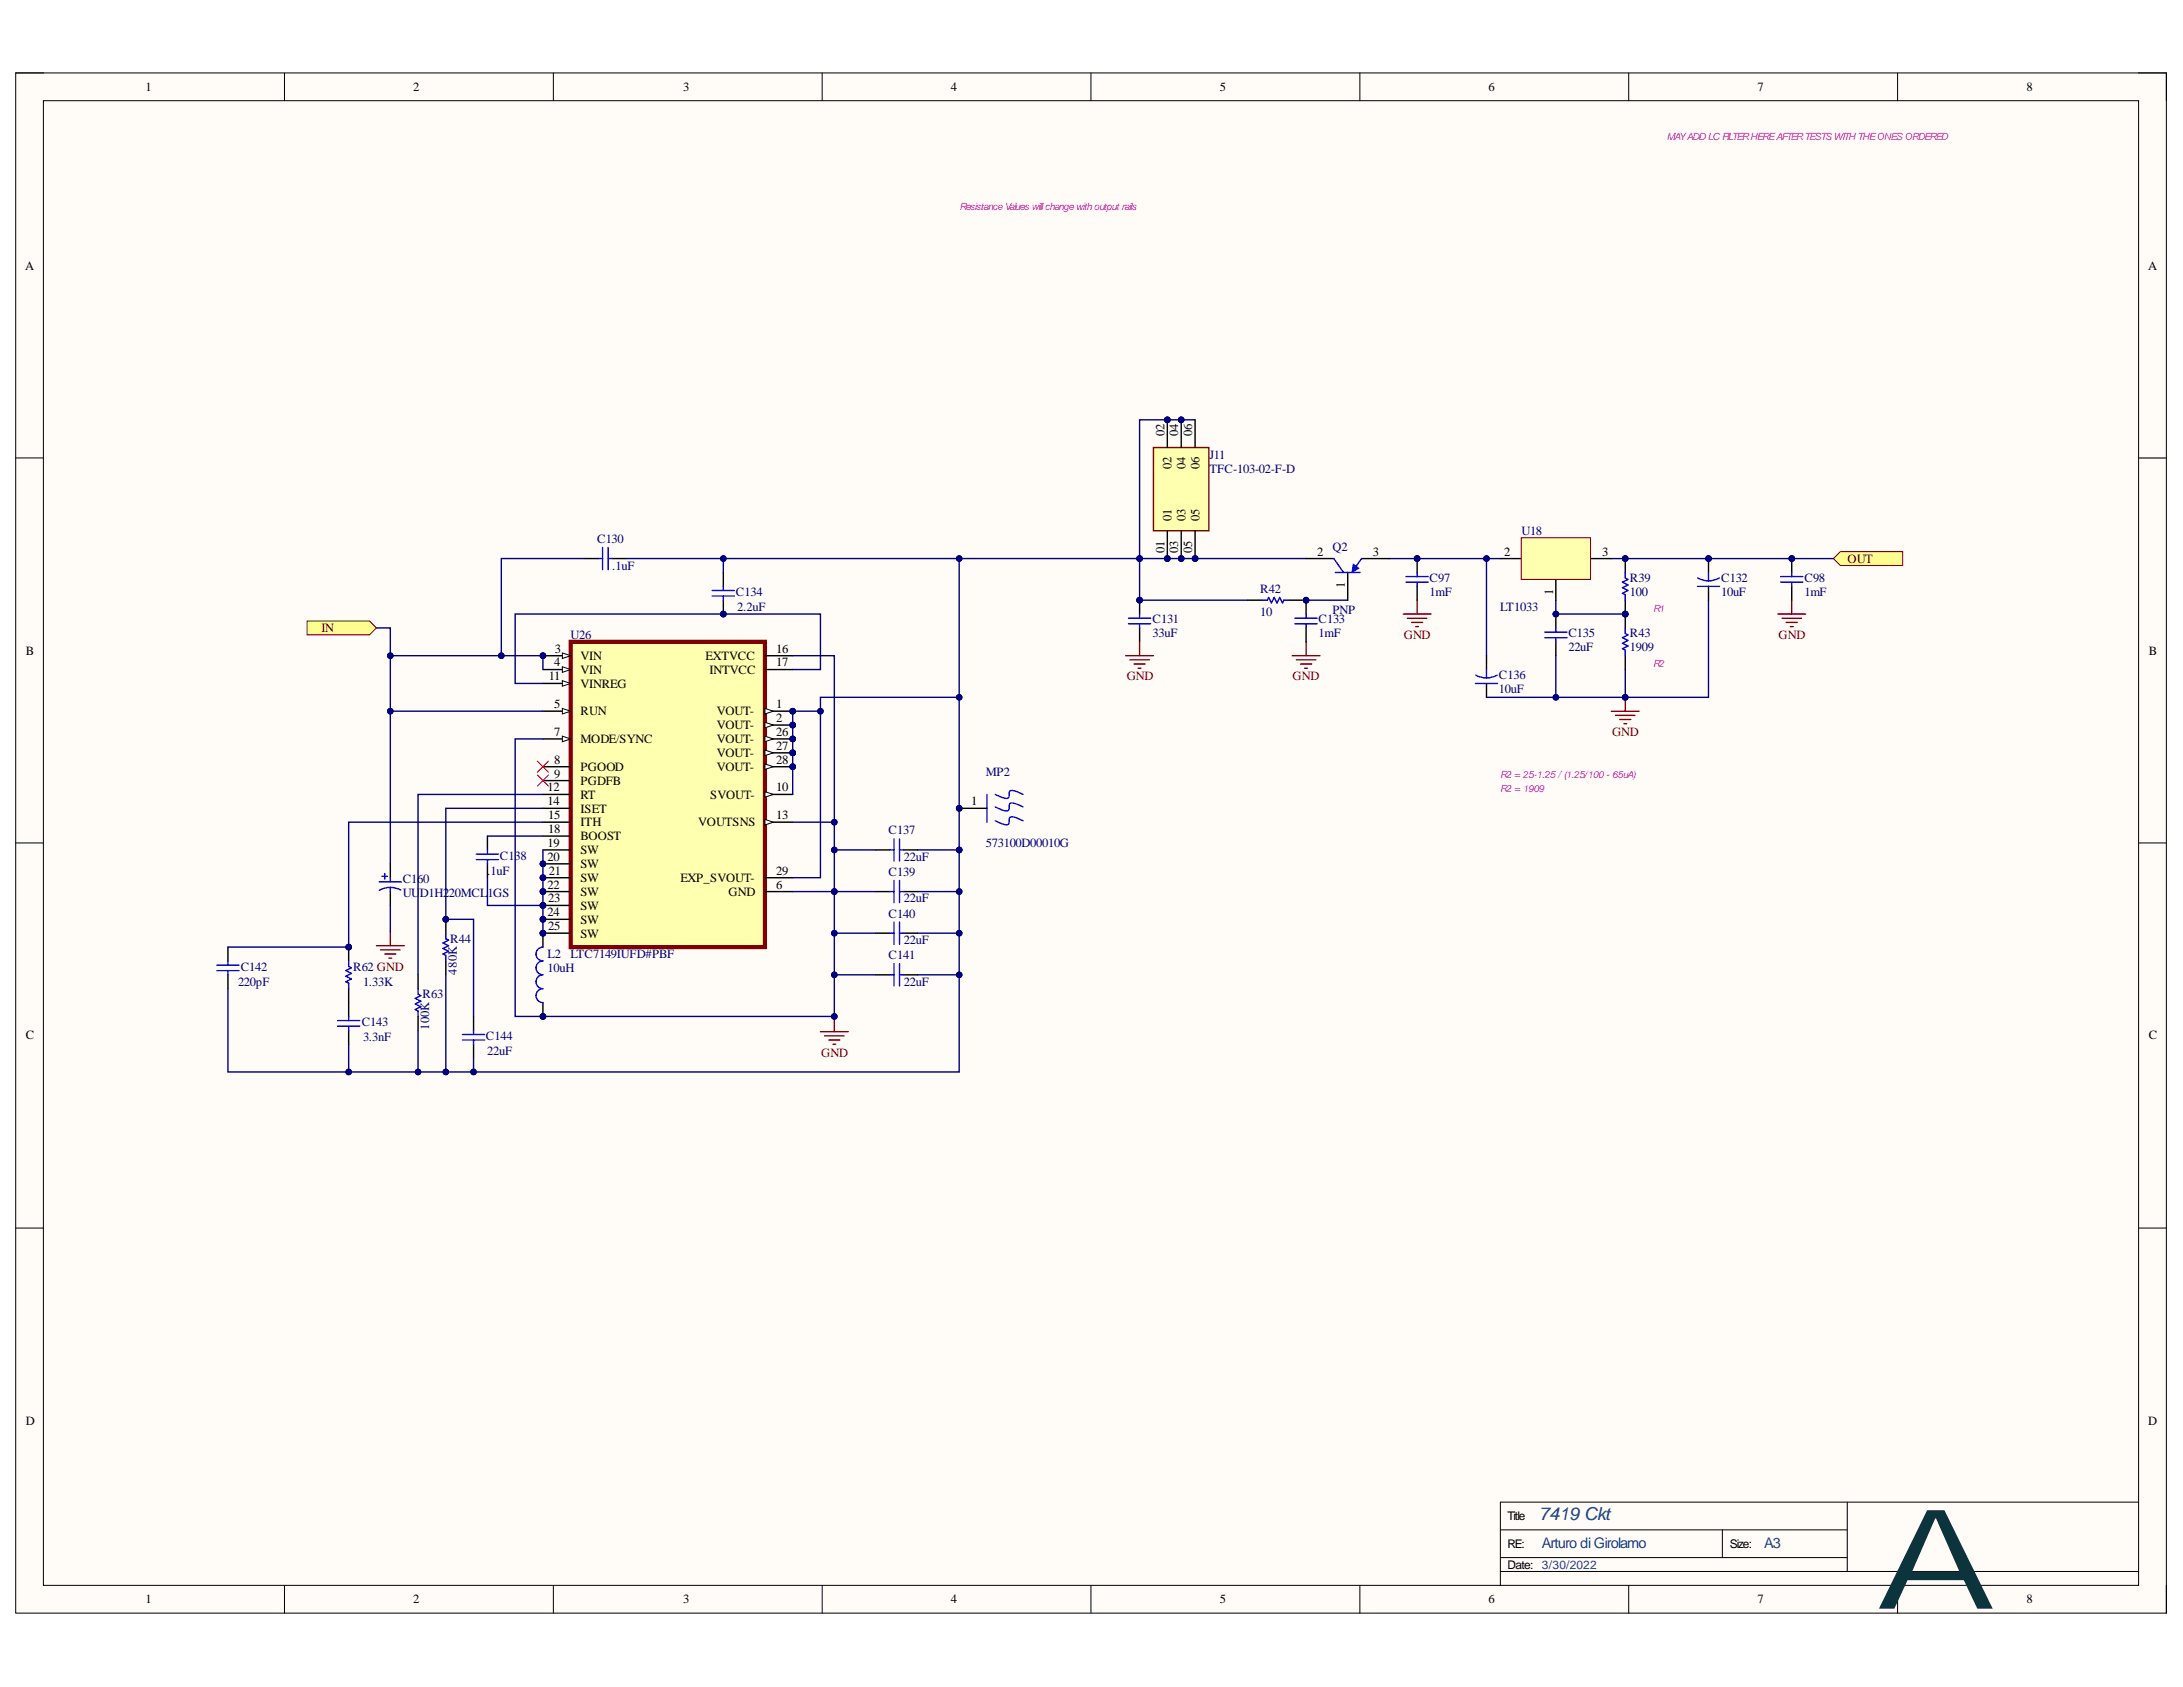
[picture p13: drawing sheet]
<svg xmlns="http://www.w3.org/2000/svg" width="279mm" height="216mm" viewBox="0 0 279 216" stroke-linecap="round" stroke-linejoin="round" font-family="sans-serif">
<defs><g id="words">
<text font-size="17.8" fill="#0c343d" x="240" y="205.9">A</text>
<text font-size="2.3" fill="#0b5394" x="197" y="194.5">7419 Ckt</text>
<g font-size="1.9" fill="#0b5394">
<text x="197.4" y="198.2">Arturo diGirolamo</text>
<text x="225.8" y="198.2">A3</text>
</g>
<g font-size="1.6">
<text x="18.6" y="11.7">1</text>
<text x="52.9" y="11.7">2</text>
<text x="87.4" y="11.7">3</text>
<text x="121.7" y="11.7">4</text>
<text x="156.1" y="11.7">5</text>
<text x="190.5" y="11.7">6</text>
<text x="224.9" y="11.7">7</text>
<text x="259.4" y="11.7">8</text>
<text x="3.2" y="34.5">A</text>
<text x="275" y="34.5">A</text>
<text x="149" y="55.8" transform="rotate(-90 149 55.8)">02</text>
<text x="150.8" y="55.8" transform="rotate(-90 150.8 55.8)">04</text>
<text x="152.6" y="55.8" transform="rotate(-90 152.6 55.8)">06</text>
<text x="150" y="60.1" transform="rotate(-90 150 60.1)">02</text>
<text x="151.7" y="60.1" transform="rotate(-90 151.7 60.1)">04</text>
<text x="153.5" y="60.1" transform="rotate(-90 153.5 60.1)">06</text>
<text x="149" y="70.7" transform="rotate(-90 149 70.7)">01</text>
<text x="150" y="66.7" transform="rotate(-90 150 66.7)">01</text>
<text x="150.8" y="70.8" transform="rotate(-90 150.8 70.8)">03</text>
<text x="151.7" y="66.7" transform="rotate(-90 151.7 66.7)">03</text>
<text x="152.6" y="70.8" transform="rotate(-90 152.6 70.8)">05</text>
<text x="153.5" y="66.7" transform="rotate(-90 153.5 66.7)">05</text>
<text x="168.6" y="71.2">2</text>
<text x="175.7" y="71.2">3</text>
<text x="192.5" y="71.2">2</text>
<text x="205.1" y="71.2">3</text>
<text x="172.1" y="75.3" transform="rotate(-90 172.1 75.3)">1</text>
<text x="198.8" y="76.2" transform="rotate(-90 198.8 76.2)">1</text>
<text x="3.3" y="83.8">B</text>
<text x="71" y="83.5">3</text>
<text x="99.4" y="83.5">16</text>
<text x="275" y="83.8">B</text>
<text x="70.2" y="87.1">11</text>
<text x="70.9" y="85.3">4</text>
<text x="74.3" y="84.4">VIN</text>
<text x="74.3" y="86.2">VIN</text>
<text x="74.3" y="88">VINREG</text>
<text x="90.3" y="84.4">EXTVCC</text>
<text x="90.8" y="86.2">INTVCC</text>
<text x="99.4" y="85.3">17</text>
<text x="70.9" y="90.6">5</text>
<text x="70.9" y="94.2">7</text>
<text x="74.3" y="91.6">RUN</text>
<text x="74.3" y="95.1">MODE/SYNC</text>
<text x="91.7" y="91.6">VOUT-</text>
<text x="91.7" y="93.3">VOUT-</text>
<text x="91.7" y="95.1">VOUT-</text>
<text x="99.4" y="90.6">1</text>
<text x="99.4" y="92.4">2</text>
<text x="99.4" y="94.2">26</text>
<text x="99.4" y="96">27</text>
<text x="70.1" y="101.3">12</text>
<text x="70.9" y="97.7">8</text>
<text x="70.9" y="99.5">9</text>
<text x="74.3" y="98.7">PGOOD</text>
<text x="74.3" y="100.4">PGDFB</text>
<text x="91.7" y="96.9">VOUT-</text>
<text x="91.7" y="98.7">VOUT-</text>
<text x="99.4" y="97.7">28</text>
<text x="99.4" y="101.3">10</text>
<text x="70.1" y="103.1">14</text>
<text x="70.2" y="104.8">15</text>
<text x="70.2" y="106.6">18</text>
<text x="74.3" y="102.2">RT</text>
<text x="74.3" y="104">ISET</text>
<text x="74.3" y="105.8">ITH</text>
<text x="74.3" y="107.5">BOOST</text>
<text x="89.4" y="105.8">VOUTSNS</text>
<text x="90.9" y="102.2">SVOUT-</text>
<text x="99.4" y="104.8">13</text>
<text x="124.3" y="103.1">1</text>
<text x="70.1" y="108.4">19</text>
<text x="70.1" y="110.2">20</text>
<text x="70.1" y="113.7">22</text>
<text x="70.2" y="111.9">21</text>
<text x="74.3" y="109.3">SW</text>
<text x="74.3" y="111.1">SW</text>
<text x="74.3" y="112.9">SW</text>
<text x="87.1" y="112.9">EXP_SVOUT-</text>
<text x="99.4" y="111.9">29</text>
<text x="99.4" y="113.7">6</text>
<text x="70.1" y="117.3">24</text>
<text x="70.2" y="115.5">23</text>
<text x="70.2" y="119.1">25</text>
<text x="74.3" y="114.7">SW</text>
<text x="74.3" y="116.4">SW</text>
<text x="74.3" y="118.2">SW</text>
<text x="74.3" y="120">SW</text>
<text x="93.3" y="114.7">GND</text>
<text x="3.3" y="133">C</text>
<text x="275" y="133">C</text>
<text x="3.3" y="182.4">D</text>
<text x="275" y="182.4">D</text>
<text x="18.6" y="205.2">1</text>
<text x="52.9" y="205.2">2</text>
<text x="87.4" y="205.2">3</text>
<text x="121.7" y="205.2">4</text>
<text x="156.1" y="205.2">5</text>
<text x="190.5" y="205.2">6</text>
<text x="224.9" y="205.2">7</text>
<text x="259.4" y="205.2">8</text>
</g>
<g font-size="1.6" fill="#000080">
<text x="154.8" y="58.7">J11</text>
<text x="154.8" y="60.5">TFC-103-02-F-D</text>
<text x="76.4" y="69.6">C130</text>
<text x="170.5" y="70.6">Q2</text>
<text x="194.7" y="68.5">U18</text>
<text x="78.4" y="72.9">.1uF</text>
<text x="94.2" y="76.2">C134</text>
<text x="161.3" y="75.9">R42</text>
<text x="183" y="74.5">C97</text>
<text x="183" y="76.2">1mF</text>
<text x="208.6" y="74.5">R39</text>
<text x="208.6" y="76.2">100</text>
<text x="220.3" y="74.5">C132</text>
<text x="220.3" y="76.2">10uF</text>
<text x="230.9" y="74.5">C98</text>
<text x="230.9" y="76.2">1mF</text>
<text x="73" y="81.7">U26</text>
<text x="94.4" y="78.2">2.2uF</text>
<text x="147.5" y="81.6">33uF</text>
<text x="147.5" y="79.8">C131</text>
<text x="161.3" y="78.8">10</text>
<text x="168.7" y="79.8">C133</text>
<text x="168.7" y="81.6">1mF</text>
<text x="170.5" y="78.6">PNP</text>
<text x="192" y="78.2">LT1033</text>
<text x="200.7" y="83.3">22uF</text>
<text x="200.7" y="81.6">C135</text>
<text x="208.6" y="81.6">R43</text>
<text x="208.6" y="83.3">1909</text>
<text x="191.9" y="86.9">C136</text>
<text x="191.9" y="88.7">10uF</text>
<text x="126.2" y="99.3">MP2</text>
<text x="113.7" y="106.8">C137</text>
<text x="51.5" y="113">C160</text>
<text x="62.4" y="111.9">.1uF</text>
<text x="64" y="110">C138</text>
<text x="113.7" y="112.1">C139</text>
<text x="115.7" y="110.2">22uF</text>
<text x="126.2" y="108.4">573100D00010G</text>
<text x="51.5" y="114.8">UU</text>
<text x="53.7" y="114.8">D1H2</text>
<text x="57.5" y="114.8">20MCL1GS</text>
<text x="113.7" y="117.4">C140</text>
<text x="115.7" y="115.5">22uF</text>
<text x="30.8" y="124.2">C142</text>
<text x="45.2" y="124.2">R62 GND</text>
<text x="57.6" y="120.7">R44</text>
<text x="58.5" y="124.7" transform="rotate(-90 58.5 124.7)">480K</text>
<text x="70.1" y="122.6">L2</text>
<text x="70.1" y="124.4">10uH</text>
<text x="73" y="122.6">LTC7149IUFD#PBF</text>
<text x="113.7" y="122.8">C141</text>
<text x="115.7" y="120.8">22uF</text>
<text x="30.5" y="126.2">220pF</text>
<text x="46.3" y="131.3">C143</text>
<text x="46.5" y="126.2">1.33K</text>
<text x="54.1" y="127.8">R63</text>
<text x="54.9" y="131.8" transform="rotate(-90 54.9 131.8)">100K</text>
<text x="115.7" y="126.2">22uF</text>
<text x="46.5" y="133.3">3.3nF</text>
<text x="62.2" y="133.1">C144</text>
<text x="62.4" y="135">22uF</text>
</g>
<g font-size="1.6" fill="#800000">
<text x="236.4" y="72">OUT</text>
<text x="41.1" y="80.9">IN</text>
<text x="179.7" y="81.7">GND</text>
<text x="227.6" y="81.7">GND</text>
<text x="144.2" y="87.1">GND</text>
<text x="165.4" y="87.1">GND</text>
<text x="206.3" y="94.2">GND</text>
<text x="105.1" y="135.2">GND</text>
</g>
<g font-size="1.5">
<text x="193" y="194.5">Title</text>
<text x="193" y="200.8">Date:</text>
<text x="193" y="198.1">RE:</text>
<text x="221.4" y="198.1">Size:</text>
</g>
<text font-size="1.5" fill="#0b5394" x="197.4" y="200.8">3/30/2022</text>
<g font-size="1.3" fill="#f0f">
<text x="213.3" y="17.9">MAYADDLCFILTERHEREAFTERTESTSWITHTHEONESORDERED</text>
<text x="122.8" y="26.8">ResistanceValues willchangewithoutputrails</text>
<text x="211.6" y="78.3">R1</text>
<text x="211.6" y="85.4">R2</text>
<text x="192" y="99.6">R2 = 25-1.25 /(1.25/100 - 65uA)</text>
<text x="192" y="101.4">R2 = 1909</text>
</g>
</g></defs>
<path d="M2 9.3h275.3v197.1h-275.3z" fill-rule="evenodd" fill="#fffcf8"/>
<path d="M2 9.3h275.3v197.1h-275.3z" fill="none" stroke="#000" stroke-width=".13"/>
<path d="M5.6 12.9h268.1v190h-268.1z" fill-rule="evenodd" fill="#fffcf8"/>
<g fill="none" stroke="#000" stroke-width=".13">
<path d="M2 9.3h3.6M5.6 12.9h268.1v190h-268.1zM36.4 9.3v3.6M70.8 9.3v3.6M105.2 9.3v3.6M139.6 9.3v3.6M174 9.3v3.6M208.5 9.3v3.6M242.9 9.3v3.6M273.7 9.3h3.6v3.6M2 58.6h3.6M273.7 58.6h3.6"/>
<path d="M2 107.9h3.6M273.7 107.9h3.6M2 157.2h3.6M273.7 157.2h3.6M192 195.8h44.4M192 199.3h44.4M220.4 195.8v3.5M236.4 192.2v8.9M273.7 192.2h-81.7v10.7M36.4 202.9v3.5M70.8 202.9v3.5M105.2 202.9v3.5"/>
<path d="M139.6 202.9v3.5M174 202.9v3.5M192 201.1h81.7M208.5 202.9v3.5M242.9 202.9v3.5M277.3 202.9v3.5"/>
</g>
<circle cx="69.5" cy="83.9" r=".35" fill="#000080"/>
<circle cx="69.5" cy="83.9" r=".35" fill="none" stroke="#000080" stroke-width=".13"/>
<circle cx="69.5" cy="110.6" r=".35" fill="#000080"/>
<circle cx="69.5" cy="110.6" r=".35" fill="none" stroke="#000080" stroke-width=".13"/>
<circle cx="69.5" cy="112.3" r=".35" fill="#000080"/>
<circle cx="69.5" cy="112.3" r=".35" fill="none" stroke="#000080" stroke-width=".13"/>
<circle cx="69.5" cy="114.1" r=".36" fill="#000080"/>
<circle cx="69.5" cy="114.1" r=".36" fill="none" stroke="#000080" stroke-width=".13"/>
<circle cx="69.5" cy="115.9" r=".36" fill="#000080"/>
<circle cx="69.5" cy="115.9" r=".36" fill="none" stroke="#000080" stroke-width=".13"/>
<circle cx="69.5" cy="117.7" r=".35" fill="#000080"/>
<circle cx="69.5" cy="117.7" r=".35" fill="none" stroke="#000080" stroke-width=".13"/>
<circle cx="69.5" cy="119.4" r=".35" fill="#000080"/>
<circle cx="69.5" cy="119.4" r=".35" fill="none" stroke="#000080" stroke-width=".13"/>
<circle cx="101.5" cy="91" r=".36" fill="#000080"/>
<circle cx="101.5" cy="91" r=".36" fill="none" stroke="#000080" stroke-width=".13"/>
<circle cx="101.5" cy="92.8" r=".36" fill="#000080"/>
<circle cx="101.5" cy="92.8" r=".36" fill="none" stroke="#000080" stroke-width=".13"/>
<circle cx="101.5" cy="94.6" r=".36" fill="#000080"/>
<circle cx="101.5" cy="94.6" r=".36" fill="none" stroke="#000080" stroke-width=".13"/>
<circle cx="101.5" cy="96.3" r=".36" fill="#000080"/>
<circle cx="101.5" cy="96.3" r=".36" fill="none" stroke="#000080" stroke-width=".13"/>
<circle cx="101.5" cy="98.1" r=".36" fill="#000080"/>
<circle cx="101.5" cy="98.1" r=".36" fill="none" stroke="#000080" stroke-width=".13"/>
<path d="M73 82.1h24.9v39.1h-24.9z" fill-rule="evenodd" fill="#ffffb0"/>
<path d="M73 82.1h24.9v39.1h-24.9z" fill="none" stroke="#800000" stroke-width=".53"/>
<path d="M69.5 83.9h3.5" fill="none" stroke="#000" stroke-width=".18"/>
<path d="M72 83.6l1 .3-1 .4z" fill="#f8fcff"/>
<path d="M72 83.6l1 .3-1 .4z" fill="none" stroke="#000" stroke-width=".13"/>
<circle cx="69.5" cy="83.9" r=".35" fill="#000080"/>
<circle cx="69.5" cy="83.9" r=".35" fill="none" stroke="#000080" stroke-width=".13"/>
<path d="M69.5 85.7h3.5" fill="none" stroke="#000" stroke-width=".18"/>
<path d="M72 85.3l1 .4-1 .3z" fill="#f8fcff"/>
<path d="M72 85.3l1 .4-1 .3z" fill="none" stroke="#000" stroke-width=".13"/>
<path d="M69.5 87.5h3.5" fill="none" stroke="#000" stroke-width=".18"/>
<path d="M72 87.1l1 .4-1 .3z" fill="#f8fcff"/>
<path d="M72 87.1l1 .4-1 .3z" fill="none" stroke="#000" stroke-width=".13"/>
<path d="M69.5 91h3.5" fill="none" stroke="#000" stroke-width=".18"/>
<path d="M72 90.7l1 .3-1 .4z" fill="#f8fcff"/>
<path d="M72 90.7l1 .3-1 .4z" fill="none" stroke="#000" stroke-width=".13"/>
<path d="M69.5 94.6h3.5" fill="none" stroke="#000" stroke-width=".18"/>
<path d="M72 94.2l1 .4-1 .3z" fill="#f8fcff"/>
<path d="M72 94.2l1 .4-1 .3z" fill="none" stroke="#000" stroke-width=".13"/>
<path d="M69.5 98.1h3.5M69.5 99.9h3.5M69.5 101.7h3.5M69.5 103.4h3.5M69.5 105.2h3.5M69.5 107h3.5M69.5 108.8h3.5M69.5 110.6h3.5" fill="none" stroke="#000" stroke-width=".18"/>
<circle cx="69.5" cy="110.6" r=".35" fill="#000080"/>
<circle cx="69.5" cy="110.6" r=".35" fill="none" stroke="#000080" stroke-width=".13"/>
<path d="M69.5 112.3h3.5" fill="none" stroke="#000" stroke-width=".18"/>
<circle cx="69.5" cy="112.3" r=".35" fill="#000080"/>
<circle cx="69.5" cy="112.3" r=".35" fill="none" stroke="#000080" stroke-width=".13"/>
<path d="M69.5 114.1h3.5" fill="none" stroke="#000" stroke-width=".18"/>
<circle cx="69.5" cy="114.1" r=".36" fill="#000080"/>
<circle cx="69.5" cy="114.1" r=".36" fill="none" stroke="#000080" stroke-width=".13"/>
<path d="M69.5 115.9h3.5" fill="none" stroke="#000" stroke-width=".18"/>
<circle cx="69.5" cy="115.9" r=".36" fill="#000080"/>
<circle cx="69.5" cy="115.9" r=".36" fill="none" stroke="#000080" stroke-width=".13"/>
<path d="M69.5 117.7h3.5" fill="none" stroke="#000" stroke-width=".18"/>
<circle cx="69.5" cy="117.7" r=".35" fill="#000080"/>
<circle cx="69.5" cy="117.7" r=".35" fill="none" stroke="#000080" stroke-width=".13"/>
<path d="M69.5 119.4h3.5" fill="none" stroke="#000" stroke-width=".18"/>
<circle cx="69.5" cy="119.4" r=".35" fill="#000080"/>
<circle cx="69.5" cy="119.4" r=".35" fill="none" stroke="#000080" stroke-width=".13"/>
<path d="M97.9 83.9h3.6M97.9 85.7h3.6M97.9 91h3.6" fill="none" stroke="#000" stroke-width=".18"/>
<path d="M97.9 90.7l1.1 .3-1.1 .4z" fill="#f8fcff"/>
<path d="M97.9 90.7l1.1 .3-1.1 .4z" fill="none" stroke="#000" stroke-width=".13"/>
<circle cx="101.5" cy="91" r=".36" fill="#000080"/>
<circle cx="101.5" cy="91" r=".36" fill="none" stroke="#000080" stroke-width=".13"/>
<path d="M97.9 92.8h3.6" fill="none" stroke="#000" stroke-width=".18"/>
<path d="M97.9 92.4l1.1 .4-1.1 .4z" fill="#f8fcff"/>
<path d="M97.9 92.4l1.1 .4-1.1 .4z" fill="none" stroke="#000" stroke-width=".13"/>
<circle cx="101.5" cy="92.8" r=".36" fill="#000080"/>
<circle cx="101.5" cy="92.8" r=".36" fill="none" stroke="#000080" stroke-width=".13"/>
<path d="M97.9 94.6h3.6" fill="none" stroke="#000" stroke-width=".18"/>
<path d="M97.9 94.2l1.1 .4-1.1 .3z" fill="#f8fcff"/>
<path d="M97.9 94.2l1.1 .4-1.1 .3z" fill="none" stroke="#000" stroke-width=".13"/>
<circle cx="101.5" cy="94.6" r=".36" fill="#000080"/>
<circle cx="101.5" cy="94.6" r=".36" fill="none" stroke="#000080" stroke-width=".13"/>
<path d="M97.9 96.3h3.6" fill="none" stroke="#000" stroke-width=".18"/>
<path d="M97.9 96l1.1 .3-1.1 .4z" fill="#f8fcff"/>
<path d="M97.9 96l1.1 .3-1.1 .4z" fill="none" stroke="#000" stroke-width=".13"/>
<circle cx="101.5" cy="96.3" r=".36" fill="#000080"/>
<circle cx="101.5" cy="96.3" r=".36" fill="none" stroke="#000080" stroke-width=".13"/>
<path d="M97.9 98.1h3.6" fill="none" stroke="#000" stroke-width=".18"/>
<path d="M97.9 97.8l1.1 .3-1.1 .4z" fill="#f8fcff"/>
<path d="M97.9 97.8l1.1 .3-1.1 .4z" fill="none" stroke="#000" stroke-width=".13"/>
<circle cx="101.5" cy="98.1" r=".36" fill="#000080"/>
<circle cx="101.5" cy="98.1" r=".36" fill="none" stroke="#000080" stroke-width=".13"/>
<path d="M97.9 101.7h3.6" fill="none" stroke="#000" stroke-width=".18"/>
<path d="M97.9 101.3l1.1 .4-1.1 .3z" fill="#f8fcff"/>
<path d="M97.9 101.3l1.1 .4-1.1 .3z" fill="none" stroke="#000" stroke-width=".13"/>
<path d="M97.9 105.2h3.6" fill="none" stroke="#000" stroke-width=".18"/>
<path d="M97.9 104.9l1.1 .3-1.1 .4z" fill="#f8fcff"/>
<path d="M97.9 104.9l1.1 .3-1.1 .4z" fill="none" stroke="#000" stroke-width=".13"/>
<path d="M74.8 71.5h1.8M78.4 71.5h1.7M97.9 112.3h3.6M97.9 114.1h3.6" fill="none" stroke="#000" stroke-width=".18"/>
<path d="M50 119.3v1.7M48.2 121h3.5M48.7 121.6h2.5M49.2 122.1h1.5M49.8 122.6h.3M105 132h3.6M105.5 132.6h2.5M106.1 133.1h1.4M106.6 133.6h.4M106.8 130.3v1.7" fill="none" stroke="#800000" stroke-width=".18"/>
<path d="M68.8 97.4l1.4 1.4M68.8 99.2l1.4 1.4M70.2 97.4l-1.4 1.4M70.2 99.2l-1.4 1.4" fill="none" stroke="#f00" stroke-width=".13"/>
<path d="M76.6 71.5h.5M77.1 70.1v2.8M77.8 70.1v2.8M77.8 71.5h.6" fill="none" stroke="#00f" stroke-width=".18"/>
<circle cx="92.6" cy="78.6" r=".36" fill="#000080"/>
<circle cx="92.6" cy="78.6" r=".36" fill="none" stroke="#000080" stroke-width=".13"/>
<path d="M92.6 76.8v1.8" fill="none" stroke="#000" stroke-width=".18"/>
<circle cx="92.6" cy="78.6" r=".36" fill="#000080"/>
<circle cx="92.6" cy="78.6" r=".36" fill="none" stroke="#000080" stroke-width=".13"/>
<path d="M92.6 73.3v1.7M62.4 107v1.8M62.4 110.6v1.7M53.5 124.8v1.7M53.5 130.1v1.8" fill="none" stroke="#000" stroke-width=".18"/>
<path d="M91.2 75.6h2.8M91.2 76.3h2.8M92.6 75v.6M92.6 76.3v.5M61 110h2.8M61 109.3h2.8M62.4 108.8v.5M62.4 110v.6M53.5 126.5v.7l.4 .2-.7 .4 .7 .3-.7 .4 .7 .3-.7 .4 .3 .2v.7" fill="none" stroke="#00f" stroke-width=".18"/>
<circle cx="57.1" cy="117.7" r=".36" fill="#000080"/>
<circle cx="57.1" cy="117.7" r=".36" fill="none" stroke="#000080" stroke-width=".13"/>
<path d="M57.1 117.7v1.7" fill="none" stroke="#000" stroke-width=".18"/>
<circle cx="57.1" cy="117.7" r=".36" fill="#000080"/>
<circle cx="57.1" cy="117.7" r=".36" fill="none" stroke="#000080" stroke-width=".13"/>
<path d="M57.1 123v1.8M60.6 130.1v1.8M60.6 133.6v1.8" fill="none" stroke="#000" stroke-width=".18"/>
<path d="M57.1 119.4v.7l.3 .2-.7 .4 .7 .3-.7 .4 .7 .3-.7 .4 .4 .2v.7M59.2 133.1h2.8M59.2 132.4h2.8M60.6 131.9v.5M60.6 133.1v.5" fill="none" stroke="#00f" stroke-width=".18"/>
<circle cx="44.6" cy="121.2" r=".35" fill="#000080"/>
<circle cx="44.6" cy="121.2" r=".35" fill="none" stroke="#000080" stroke-width=".13"/>
<path d="M44.6 121.2v1.8" fill="none" stroke="#000" stroke-width=".18"/>
<circle cx="44.6" cy="121.2" r=".35" fill="#000080"/>
<circle cx="44.6" cy="121.2" r=".35" fill="none" stroke="#000080" stroke-width=".13"/>
<g fill="none" stroke="#000" stroke-width=".18">
<path d="M159.7 76.8h1.8M165 76.8h1.8M112.1 119.4h1.8M112.1 114.1h1.8M112.1 108.8h1.8M115.7 119.4h1.7M115.7 114.1h1.7M115.7 108.8h1.7M29.2 121.2v1.8M29.2 124.8v1.7M44.6 126.5v3.6M44.6 131.9v1.7"/>
<path d="M112.1 124.8h1.8M115.7 124.8h1.7"/>
</g>
<g fill="none" stroke="#00f" stroke-width=".18">
<path d="M161.5 76.8h.7l.2-.3 .3 .7 .4-.7 .3 .7 .4-.7 .3 .7 .2-.4h.7M113.9 119.4h.5M113.9 114.1h.5M113.9 108.8h.5M114.4 107.4v2.8M114.4 112.7v2.8M114.4 118v2.9M115.1 107.4v2.8M115.1 112.7v2.8M115.1 118v2.9M115.1 119.4h.6M115.1 114.1h.6"/>
<path d="M115.1 108.8h.6M27.8 124.2h2.8M27.8 123.5h2.8M29.2 123v.5M29.2 124.2v.6M43.2 131.3h2.8M43.2 130.6h2.8M44.6 123v.7l.4 .2-.7 .3 .7 .4-.7 .3 .7 .4-.7 .3 .3 .2v.7M44.6 130.1v.5M44.6 131.3v.6M113.9 124.8h.5M114.4 123.3v2.9"/>
<path d="M115.1 123.3v2.9M115.1 124.8h.6"/>
</g>
<path d="M179.6 78.6h3.6M180.1 79.1h2.5M180.7 79.7h1.4M181.4 76.8v1.8M165.4 83.9h3.5M165.9 84.4h2.5M166.5 85h1.4M167 85.5h.3M167.2 82.1v1.8M181.2 80.2h.3" fill="none" stroke="#800000" stroke-width=".18"/>
<circle cx="208" cy="71.5" r=".35" fill="#000080"/>
<circle cx="208" cy="71.5" r=".35" fill="none" stroke="#000080" stroke-width=".13"/>
<circle cx="208" cy="78.6" r=".35" fill="#000080"/>
<circle cx="208" cy="78.6" r=".35" fill="none" stroke="#000080" stroke-width=".13"/>
<path d="M208 71.5v1.8" fill="none" stroke="#000" stroke-width=".18"/>
<circle cx="208" cy="71.5" r=".35" fill="#000080"/>
<circle cx="208" cy="71.5" r=".35" fill="none" stroke="#000080" stroke-width=".13"/>
<path d="M208 76.8v1.8" fill="none" stroke="#000" stroke-width=".18"/>
<circle cx="208" cy="78.6" r=".35" fill="#000080"/>
<circle cx="208" cy="78.6" r=".35" fill="none" stroke="#000080" stroke-width=".13"/>
<path d="M208 73.3v.7l.4 .2-.7 .3 .7 .4-.7 .3 .7 .4-.7 .3 .3 .2v.7" fill="none" stroke="#00f" stroke-width=".18"/>
<circle cx="208" cy="78.6" r=".35" fill="#000080"/>
<circle cx="208" cy="78.6" r=".35" fill="none" stroke="#000080" stroke-width=".13"/>
<path d="M208 78.6v1.8" fill="none" stroke="#000" stroke-width=".18"/>
<circle cx="208" cy="78.6" r=".35" fill="#000080"/>
<circle cx="208" cy="78.6" r=".35" fill="none" stroke="#000080" stroke-width=".13"/>
<path d="M208 83.9v1.8" fill="none" stroke="#000" stroke-width=".18"/>
<path d="M208 80.4v.7l.4 .2-.7 .3 .7 .4-.7 .3 .7 .4-.7 .3 .3 .2v.7" fill="none" stroke="#00f" stroke-width=".18"/>
<path d="M206.2 91h3.6M206.8 91.6h2.5M207.3 92.1h1.4M207.8 92.6h.4M208 89.2v1.8" fill="none" stroke="#800000" stroke-width=".18"/>
<circle cx="208" cy="89.2" r=".35" fill="#000080"/>
<circle cx="208" cy="89.2" r=".35" fill="none" stroke="#000080" stroke-width=".13"/>
<path d="M190.3 83.9v1.8M190.3 87.5v1.7" fill="none" stroke="#000" stroke-width=".18"/>
<path d="M188.8 87.5h2.9M188.9 86.4l.6 .3 .8 .1M190.3 85.7v1.1M191.6 86.4l-.6 .3-.7 .1" fill="none" stroke="#00f" stroke-width=".18"/>
<circle cx="218.7" cy="71.5" r=".35" fill="#000080"/>
<circle cx="218.7" cy="71.5" r=".35" fill="none" stroke="#000080" stroke-width=".13"/>
<path d="M218.7 71.5v1.8M218.7 75v1.8" fill="none" stroke="#000" stroke-width=".18"/>
<circle cx="218.7" cy="71.5" r=".35" fill="#000080"/>
<circle cx="218.7" cy="71.5" r=".35" fill="none" stroke="#000080" stroke-width=".13"/>
<path d="M217.2 75h2.9M217.3 74l.7 .2 .7 .1M218.7 73.3v1M220 74l-.6 .2-.7 .1" fill="none" stroke="#00f" stroke-width=".18"/>
<path d="M192 71.5h2.7M199.1 74.2v2.6M203.6 71.5h2.6" fill="none" stroke="#000" stroke-width=".18"/>
<path d="M194.7 68.8h8.9v5.4h-8.9z" fill-rule="evenodd" fill="#ffffb0"/>
<path d="M194.7 68.8h8.9v5.4h-8.9z" fill="none" stroke="#800000" stroke-width=".13"/>
<path d="M227.6 78.6h3.5M228.1 79.1h2.5M228.6 79.7h1.4M229.3 76.8v1.8M229.1 80.2h.4" fill="none" stroke="#800000" stroke-width=".18"/>
<path d="M234.7 71.5l.8-.9h8v1.8h-8z" fill-rule="evenodd" fill="#ffff80"/>
<path d="M234.7 71.5l.8-.9h8v1.8h-8z" fill="none" stroke="#800000" stroke-width=".13"/>
<circle cx="145.9" cy="76.8" r=".36" fill="#000080"/>
<circle cx="145.9" cy="76.8" r=".36" fill="none" stroke="#000080" stroke-width=".13"/>
<path d="M145.9 76.8v1.8" fill="none" stroke="#000" stroke-width=".18"/>
<circle cx="145.9" cy="76.8" r=".36" fill="#000080"/>
<circle cx="145.9" cy="76.8" r=".36" fill="none" stroke="#000080" stroke-width=".13"/>
<path d="M145.9 80.4v1.7" fill="none" stroke="#000" stroke-width=".18"/>
<path d="M144.4 79.8h2.9M144.4 79.1h2.9M145.9 78.6v.5M145.9 79.8v.6" fill="none" stroke="#00f" stroke-width=".18"/>
<path d="M144.1 83.9h3.5M144.6 84.4h2.5M145.1 85h1.5M145.7 85.5h.3M145.9 82.1v1.8" fill="none" stroke="#800000" stroke-width=".18"/>
<circle cx="199.1" cy="78.6" r=".35" fill="#000080"/>
<circle cx="199.1" cy="78.6" r=".35" fill="none" stroke="#000080" stroke-width=".13"/>
<path d="M199.1 78.6v1.8" fill="none" stroke="#000" stroke-width=".18"/>
<circle cx="199.1" cy="78.6" r=".35" fill="#000080"/>
<circle cx="199.1" cy="78.6" r=".35" fill="none" stroke="#000080" stroke-width=".13"/>
<path d="M199.1 82.1v1.8M50 110.6v1.7M50 114.1v1.8" fill="none" stroke="#000" stroke-width=".18"/>
<path d="M197.7 81.6h2.9M197.7 80.9h2.9M199.1 80.4v.5M199.1 81.6v.5M48.5 112.9h2.9M48.9 112.1h.7M49.2 111.8v.7M50 113.6l.6 .1 .7 .2M50 113.6a2.81 2.81 0 0 0-1.5 .3M50 112.3v.6M50 113.6v.5" fill="none" stroke="#00f" stroke-width=".18"/>
<path d="M39.3 79.5h8l.9 .9-.9 .9h-8z" fill-rule="evenodd" fill="#ffff80"/>
<path d="M39.3 79.5h8l.9 .9-.9 .9h-8z" fill="none" stroke="#800000" stroke-width=".13"/>
<circle cx="69.5" cy="130.1" r=".36" fill="#000080"/>
<circle cx="69.5" cy="130.1" r=".36" fill="none" stroke="#000080" stroke-width=".13"/>
<circle cx="69.5" cy="119.4" r=".35" fill="#000080"/>
<circle cx="69.5" cy="119.4" r=".35" fill="none" stroke="#000080" stroke-width=".13"/>
<path d="M69.5 128.3v1.8" fill="none" stroke="#000" stroke-width=".18"/>
<circle cx="69.5" cy="130.1" r=".36" fill="#000080"/>
<circle cx="69.5" cy="130.1" r=".36" fill="none" stroke="#000080" stroke-width=".13"/>
<path d="M69.5 119.4v1.8" fill="none" stroke="#000" stroke-width=".18"/>
<circle cx="69.5" cy="119.4" r=".35" fill="#000080"/>
<circle cx="69.5" cy="119.4" r=".35" fill="none" stroke="#000080" stroke-width=".13"/>
<path d="M69.5 121.2a.89 .89 0 0 0-.9 .9 .89 .89 0 0 0 .9 .9 .89 .89 0 0 0-.9 .9 .89 .89 0 0 0 .9 .9 .89 .89 0 0 0-.9 .8 .89 .89 0 0 0 .9 .9 .89 .89 0 0 0-.9 .9 .89 .89 0 0 0 .9 .9" fill="none" stroke="#00f" stroke-width=".18"/>
<circle cx="167.2" cy="76.8" r=".36" fill="#000080"/>
<circle cx="167.2" cy="76.8" r=".36" fill="none" stroke="#000080" stroke-width=".13"/>
<path d="M167.2 76.8v1.8M167.2 80.4v1.7" fill="none" stroke="#000" stroke-width=".18"/>
<circle cx="167.2" cy="76.8" r=".36" fill="#000080"/>
<circle cx="167.2" cy="76.8" r=".36" fill="none" stroke="#000080" stroke-width=".13"/>
<path d="M165.7 79.1h2.9M165.7 79.8h2.9M167.2 78.6v.5M167.2 79.8v.6" fill="none" stroke="#00f" stroke-width=".18"/>
<circle cx="181.4" cy="71.5" r=".35" fill="#000080"/>
<circle cx="181.4" cy="71.5" r=".35" fill="none" stroke="#000080" stroke-width=".13"/>
<path d="M181.4 71.5v1.8M181.4 75v1.8" fill="none" stroke="#000" stroke-width=".18"/>
<circle cx="181.4" cy="71.5" r=".35" fill="#000080"/>
<circle cx="181.4" cy="71.5" r=".35" fill="none" stroke="#000080" stroke-width=".13"/>
<path d="M179.9 73.8h2.9M179.9 74.5h2.9M181.4 73.3v.5M181.4 74.5v.5" fill="none" stroke="#00f" stroke-width=".18"/>
<circle cx="229.3" cy="71.5" r=".35" fill="#000080"/>
<circle cx="229.3" cy="71.5" r=".35" fill="none" stroke="#000080" stroke-width=".13"/>
<path d="M229.3 71.5v1.8M229.3 75v1.8" fill="none" stroke="#000" stroke-width=".18"/>
<circle cx="229.3" cy="71.5" r=".35" fill="#000080"/>
<circle cx="229.3" cy="71.5" r=".35" fill="none" stroke="#000080" stroke-width=".13"/>
<path d="M227.9 73.8h2.8M227.9 74.5h2.8M229.3 73.3v.5M229.3 74.5v.5" fill="none" stroke="#00f" stroke-width=".18"/>
<circle cx="149.4" cy="71.5" r=".36" fill="#000080"/>
<circle cx="149.4" cy="71.5" r=".36" fill="none" stroke="#000080" stroke-width=".13"/>
<circle cx="151.2" cy="71.5" r=".36" fill="#000080"/>
<circle cx="151.2" cy="71.5" r=".36" fill="none" stroke="#000080" stroke-width=".13"/>
<circle cx="153" cy="71.5" r=".36" fill="#000080"/>
<circle cx="153" cy="71.5" r=".36" fill="none" stroke="#000080" stroke-width=".13"/>
<circle cx="149.4" cy="53.7" r=".35" fill="#000080"/>
<circle cx="149.4" cy="53.7" r=".35" fill="none" stroke="#000080" stroke-width=".13"/>
<circle cx="151.2" cy="53.7" r=".35" fill="#000080"/>
<circle cx="151.2" cy="53.7" r=".35" fill="none" stroke="#000080" stroke-width=".13"/>
<path d="M147.6 57.3h7.1v10.6h-7.1z" fill-rule="evenodd" fill="#ffffb0"/>
<path d="M147.6 57.3h7.1v10.6h-7.1z" fill="none" stroke="#800000" stroke-width=".18"/>
<path d="M149.4 67.9v3.6" fill="none" stroke="#000" stroke-width=".18"/>
<circle cx="149.4" cy="71.5" r=".36" fill="#000080"/>
<circle cx="149.4" cy="71.5" r=".36" fill="none" stroke="#000080" stroke-width=".13"/>
<path d="M151.2 67.9v3.6" fill="none" stroke="#000" stroke-width=".18"/>
<circle cx="151.2" cy="71.5" r=".36" fill="#000080"/>
<circle cx="151.2" cy="71.5" r=".36" fill="none" stroke="#000080" stroke-width=".13"/>
<path d="M153 67.9v3.6" fill="none" stroke="#000" stroke-width=".18"/>
<circle cx="153" cy="71.5" r=".36" fill="#000080"/>
<circle cx="153" cy="71.5" r=".36" fill="none" stroke="#000080" stroke-width=".13"/>
<path d="M149.4 53.7v3.6" fill="none" stroke="#000" stroke-width=".18"/>
<circle cx="149.4" cy="53.7" r=".35" fill="#000080"/>
<circle cx="149.4" cy="53.7" r=".35" fill="none" stroke="#000080" stroke-width=".13"/>
<path d="M151.2 53.7v3.6" fill="none" stroke="#000" stroke-width=".18"/>
<circle cx="151.2" cy="53.7" r=".35" fill="#000080"/>
<circle cx="151.2" cy="53.7" r=".35" fill="none" stroke="#000080" stroke-width=".13"/>
<path d="M153 53.7v3.6" fill="none" stroke="#000" stroke-width=".18"/>
<circle cx="122.8" cy="103.4" r=".35" fill="#000080"/>
<circle cx="122.8" cy="103.4" r=".35" fill="none" stroke="#000080" stroke-width=".13"/>
<path d="M126.3 101.7v3.5M127.4 101.7a2.46 2.46 0 0 0 1.6 .4l.1-.1 .1-.3a.4 .4 0 0 1 .1-.5 .4 .4 0 0 1 .4 0l1.2 .5M127.4 103.3a2.52 2.52 0 0 0 1.6 .4l.1-.1 .1-.3a.4 .4 0 0 1 .1-.5 .4 .4 0 0 1 .4 0l1.2 .5M127.4 105a2.46 2.46 0 0 0 1.6 .5l.1-.1 .1-.4a.4 .4 0 0 1 .1-.4 .4 .4 0 0 1 .4 0l1.2 .4" fill="none" stroke="#00f" stroke-width=".18"/>
<path d="M122.8 103.4h3.5" fill="none" stroke="#000" stroke-width=".18"/>
<circle cx="122.8" cy="103.4" r=".35" fill="#000080"/>
<circle cx="122.8" cy="103.4" r=".35" fill="none" stroke="#000080" stroke-width=".13"/>
<path d="M208 85.7v3.5" fill="none" stroke="#000080" stroke-width=".18"/>
<circle cx="208" cy="89.2" r=".35" fill="#000080"/>
<circle cx="208" cy="89.2" r=".35" fill="none" stroke="#000080" stroke-width=".13"/>
<path d="M29.2 126.5v10.7h24.3" fill="none" stroke="#000080" stroke-width=".18"/>
<circle cx="44.6" cy="137.2" r=".36" fill="#000080"/>
<circle cx="44.6" cy="137.2" r=".36" fill="none" stroke="#000080" stroke-width=".13"/>
<circle cx="53.5" cy="137.2" r=".36" fill="#000080"/>
<circle cx="53.5" cy="137.2" r=".36" fill="none" stroke="#000080" stroke-width=".13"/>
<path d="M69.5 105.2h-24.9v16h-15.4" fill="none" stroke="#000080" stroke-width=".18"/>
<circle cx="44.6" cy="121.2" r=".35" fill="#000080"/>
<circle cx="44.6" cy="121.2" r=".35" fill="none" stroke="#000080" stroke-width=".13"/>
<path d="M48.2 80.4h1.8v3.5" fill="none" stroke="#000080" stroke-width=".18"/>
<circle cx="50" cy="83.9" r=".36" fill="#000080"/>
<circle cx="50" cy="83.9" r=".36" fill="none" stroke="#000080" stroke-width=".13"/>
<path d="M50 91h19.5" fill="none" stroke="#000080" stroke-width=".18"/>
<circle cx="50" cy="91" r=".36" fill="#000080"/>
<circle cx="50" cy="91" r=".36" fill="none" stroke="#000080" stroke-width=".13"/>
<path d="M64.2 83.9h-14.2v26.7" fill="none" stroke="#000080" stroke-width=".18"/>
<circle cx="64.2" cy="83.9" r=".36" fill="#000080"/>
<circle cx="64.2" cy="83.9" r=".36" fill="none" stroke="#000080" stroke-width=".13"/>
<circle cx="50" cy="83.9" r=".36" fill="#000080"/>
<circle cx="50" cy="83.9" r=".36" fill="none" stroke="#000080" stroke-width=".13"/>
<circle cx="50" cy="91" r=".36" fill="#000080"/>
<circle cx="50" cy="91" r=".36" fill="none" stroke="#000080" stroke-width=".13"/>
<path d="M117.4 114.1h5.4v23.1h-69.3v-5.3" fill="none" stroke="#000080" stroke-width=".18"/>
<circle cx="53.5" cy="137.2" r=".36" fill="#000080"/>
<circle cx="53.5" cy="137.2" r=".36" fill="none" stroke="#000080" stroke-width=".13"/>
<circle cx="57.1" cy="137.2" r=".36" fill="#000080"/>
<circle cx="57.1" cy="137.2" r=".36" fill="none" stroke="#000080" stroke-width=".13"/>
<circle cx="60.6" cy="137.2" r=".36" fill="#000080"/>
<circle cx="60.6" cy="137.2" r=".36" fill="none" stroke="#000080" stroke-width=".13"/>
<circle cx="122.8" cy="124.8" r=".35" fill="#000080"/>
<circle cx="122.8" cy="124.8" r=".35" fill="none" stroke="#000080" stroke-width=".13"/>
<circle cx="122.8" cy="119.4" r=".35" fill="#000080"/>
<circle cx="122.8" cy="119.4" r=".35" fill="none" stroke="#000080" stroke-width=".13"/>
<circle cx="122.8" cy="114.1" r=".36" fill="#000080"/>
<circle cx="122.8" cy="114.1" r=".36" fill="none" stroke="#000080" stroke-width=".13"/>
<path d="M69.5 101.7h-16v23.1M69.5 103.4h-12.4v14.3h3.5v12.4" fill="none" stroke="#000080" stroke-width=".18"/>
<circle cx="57.1" cy="117.7" r=".36" fill="#000080"/>
<circle cx="57.1" cy="117.7" r=".36" fill="none" stroke="#000080" stroke-width=".13"/>
<path d="M62.4 112.3v3.6h7.1" fill="none" stroke="#000080" stroke-width=".18"/>
<circle cx="69.5" cy="115.9" r=".36" fill="#000080"/>
<circle cx="69.5" cy="115.9" r=".36" fill="none" stroke="#000080" stroke-width=".13"/>
<path d="M74.8 71.5h-10.6v12.4h5.3v1.8M62.4 107h7.1" fill="none" stroke="#000080" stroke-width=".18"/>
<circle cx="69.5" cy="83.9" r=".35" fill="#000080"/>
<circle cx="69.5" cy="83.9" r=".35" fill="none" stroke="#000080" stroke-width=".13"/>
<circle cx="64.2" cy="83.9" r=".36" fill="#000080"/>
<circle cx="64.2" cy="83.9" r=".36" fill="none" stroke="#000080" stroke-width=".13"/>
<path d="M69.5 94.6h-3.6v35.5h40.9" fill="none" stroke="#000080" stroke-width=".18"/>
<circle cx="69.5" cy="130.1" r=".36" fill="#000080"/>
<circle cx="69.5" cy="130.1" r=".36" fill="none" stroke="#000080" stroke-width=".13"/>
<circle cx="106.8" cy="130.1" r=".36" fill="#000080"/>
<circle cx="106.8" cy="130.1" r=".36" fill="none" stroke="#000080" stroke-width=".13"/>
<path d="M101.5 85.7h3.5v-7.1h-39.1v8.9h3.6" fill="none" stroke="#000080" stroke-width=".18"/>
<circle cx="92.6" cy="78.6" r=".36" fill="#000080"/>
<circle cx="92.6" cy="78.6" r=".36" fill="none" stroke="#000080" stroke-width=".13"/>
<path d="M80.1 71.5h12.5v1.8" fill="none" stroke="#000080" stroke-width=".18"/>
<circle cx="92.6" cy="71.5" r=".36" fill="#000080"/>
<circle cx="92.6" cy="71.5" r=".36" fill="none" stroke="#000080" stroke-width=".13"/>
<path d="M92.6 71.5h30.2v37.3" fill="none" stroke="#000080" stroke-width=".18"/>
<circle cx="122.8" cy="108.8" r=".36" fill="#000080"/>
<circle cx="122.8" cy="108.8" r=".36" fill="none" stroke="#000080" stroke-width=".13"/>
<circle cx="122.8" cy="103.4" r=".35" fill="#000080"/>
<circle cx="122.8" cy="103.4" r=".35" fill="none" stroke="#000080" stroke-width=".13"/>
<circle cx="122.8" cy="89.2" r=".35" fill="#000080"/>
<circle cx="122.8" cy="89.2" r=".35" fill="none" stroke="#000080" stroke-width=".13"/>
<circle cx="122.8" cy="71.5" r=".36" fill="#000080"/>
<circle cx="122.8" cy="71.5" r=".36" fill="none" stroke="#000080" stroke-width=".13"/>
<circle cx="92.6" cy="71.5" r=".36" fill="#000080"/>
<circle cx="92.6" cy="71.5" r=".36" fill="none" stroke="#000080" stroke-width=".13"/>
<path d="M101.5 114.1h5.3" fill="none" stroke="#000080" stroke-width=".18"/>
<circle cx="106.8" cy="114.1" r=".36" fill="#000080"/>
<circle cx="106.8" cy="114.1" r=".36" fill="none" stroke="#000080" stroke-width=".13"/>
<path d="M105 91v21.3h-3.5" fill="none" stroke="#000080" stroke-width=".18"/>
<circle cx="105" cy="91" r=".35" fill="#000080"/>
<circle cx="105" cy="91" r=".35" fill="none" stroke="#000080" stroke-width=".13"/>
<path d="M101.5 105.2h5.3" fill="none" stroke="#000080" stroke-width=".18"/>
<circle cx="106.8" cy="105.2" r=".35" fill="#000080"/>
<circle cx="106.8" cy="105.2" r=".35" fill="none" stroke="#000080" stroke-width=".13"/>
<path d="M122.8 89.2h-17.8v1.8h-3.5v5.3" fill="none" stroke="#000080" stroke-width=".18"/>
<circle cx="101.5" cy="96.3" r=".36" fill="#000080"/>
<circle cx="101.5" cy="96.3" r=".36" fill="none" stroke="#000080" stroke-width=".13"/>
<circle cx="101.5" cy="94.6" r=".36" fill="#000080"/>
<circle cx="101.5" cy="94.6" r=".36" fill="none" stroke="#000080" stroke-width=".13"/>
<circle cx="101.5" cy="92.8" r=".36" fill="#000080"/>
<circle cx="101.5" cy="92.8" r=".36" fill="none" stroke="#000080" stroke-width=".13"/>
<circle cx="101.5" cy="91" r=".36" fill="#000080"/>
<circle cx="101.5" cy="91" r=".36" fill="none" stroke="#000080" stroke-width=".13"/>
<circle cx="105" cy="91" r=".35" fill="#000080"/>
<circle cx="105" cy="91" r=".35" fill="none" stroke="#000080" stroke-width=".13"/>
<circle cx="122.8" cy="89.2" r=".35" fill="#000080"/>
<circle cx="122.8" cy="89.2" r=".35" fill="none" stroke="#000080" stroke-width=".13"/>
<path d="M101.5 83.9h5.3v46.4" fill="none" stroke="#000080" stroke-width=".18"/>
<circle cx="106.8" cy="105.2" r=".35" fill="#000080"/>
<circle cx="106.8" cy="105.2" r=".35" fill="none" stroke="#000080" stroke-width=".13"/>
<circle cx="106.8" cy="108.8" r=".36" fill="#000080"/>
<circle cx="106.8" cy="108.8" r=".36" fill="none" stroke="#000080" stroke-width=".13"/>
<circle cx="106.8" cy="114.1" r=".36" fill="#000080"/>
<circle cx="106.8" cy="114.1" r=".36" fill="none" stroke="#000080" stroke-width=".13"/>
<circle cx="106.8" cy="119.4" r=".35" fill="#000080"/>
<circle cx="106.8" cy="119.4" r=".35" fill="none" stroke="#000080" stroke-width=".13"/>
<circle cx="106.8" cy="124.8" r=".35" fill="#000080"/>
<circle cx="106.8" cy="124.8" r=".35" fill="none" stroke="#000080" stroke-width=".13"/>
<circle cx="106.8" cy="130.1" r=".36" fill="#000080"/>
<circle cx="106.8" cy="130.1" r=".36" fill="none" stroke="#000080" stroke-width=".13"/>
<path d="M106.8 124.8h5.3" fill="none" stroke="#000080" stroke-width=".18"/>
<circle cx="106.8" cy="124.8" r=".35" fill="#000080"/>
<circle cx="106.8" cy="124.8" r=".35" fill="none" stroke="#000080" stroke-width=".13"/>
<path d="M106.8 119.4h5.3" fill="none" stroke="#000080" stroke-width=".18"/>
<circle cx="106.8" cy="119.4" r=".35" fill="#000080"/>
<circle cx="106.8" cy="119.4" r=".35" fill="none" stroke="#000080" stroke-width=".13"/>
<path d="M106.8 114.1h5.3" fill="none" stroke="#000080" stroke-width=".18"/>
<circle cx="106.8" cy="114.1" r=".36" fill="#000080"/>
<circle cx="106.8" cy="114.1" r=".36" fill="none" stroke="#000080" stroke-width=".13"/>
<path d="M106.8 108.8h5.3" fill="none" stroke="#000080" stroke-width=".18"/>
<circle cx="106.8" cy="108.8" r=".36" fill="#000080"/>
<circle cx="106.8" cy="108.8" r=".36" fill="none" stroke="#000080" stroke-width=".13"/>
<path d="M117.4 124.8h5.4" fill="none" stroke="#000080" stroke-width=".18"/>
<circle cx="122.8" cy="124.8" r=".35" fill="#000080"/>
<circle cx="122.8" cy="124.8" r=".35" fill="none" stroke="#000080" stroke-width=".13"/>
<path d="M117.4 119.4h5.4" fill="none" stroke="#000080" stroke-width=".18"/>
<circle cx="122.8" cy="119.4" r=".35" fill="#000080"/>
<circle cx="122.8" cy="119.4" r=".35" fill="none" stroke="#000080" stroke-width=".13"/>
<path d="M117.4 108.8h5.4" fill="none" stroke="#000080" stroke-width=".18"/>
<circle cx="122.8" cy="108.8" r=".36" fill="#000080"/>
<circle cx="122.8" cy="108.8" r=".36" fill="none" stroke="#000080" stroke-width=".13"/>
<path d="M122.8 71.5h44.4" fill="none" stroke="#000080" stroke-width=".18"/>
<circle cx="122.8" cy="71.5" r=".36" fill="#000080"/>
<circle cx="122.8" cy="71.5" r=".36" fill="none" stroke="#000080" stroke-width=".13"/>
<circle cx="145.9" cy="71.5" r=".36" fill="#000080"/>
<circle cx="145.9" cy="71.5" r=".36" fill="none" stroke="#000080" stroke-width=".13"/>
<circle cx="149.4" cy="71.5" r=".36" fill="#000080"/>
<circle cx="149.4" cy="71.5" r=".36" fill="none" stroke="#000080" stroke-width=".13"/>
<circle cx="151.2" cy="71.5" r=".36" fill="#000080"/>
<circle cx="151.2" cy="71.5" r=".36" fill="none" stroke="#000080" stroke-width=".13"/>
<circle cx="153" cy="71.5" r=".36" fill="#000080"/>
<circle cx="153" cy="71.5" r=".36" fill="none" stroke="#000080" stroke-width=".13"/>
<path d="M145.9 71.5v5.3h13.8" fill="none" stroke="#000080" stroke-width=".18"/>
<circle cx="145.9" cy="71.5" r=".36" fill="#000080"/>
<circle cx="145.9" cy="71.5" r=".36" fill="none" stroke="#000080" stroke-width=".13"/>
<circle cx="145.9" cy="76.8" r=".36" fill="#000080"/>
<circle cx="145.9" cy="76.8" r=".36" fill="none" stroke="#000080" stroke-width=".13"/>
<path d="M153 53.7h-7.1v17.8" fill="none" stroke="#000080" stroke-width=".18"/>
<circle cx="151.2" cy="53.7" r=".35" fill="#000080"/>
<circle cx="151.2" cy="53.7" r=".35" fill="none" stroke="#000080" stroke-width=".13"/>
<circle cx="149.4" cy="53.7" r=".35" fill="#000080"/>
<circle cx="149.4" cy="53.7" r=".35" fill="none" stroke="#000080" stroke-width=".13"/>
<circle cx="145.9" cy="71.5" r=".36" fill="#000080"/>
<circle cx="145.9" cy="71.5" r=".36" fill="none" stroke="#000080" stroke-width=".13"/>
<path d="M166.8 76.8h5.7" fill="none" stroke="#000080" stroke-width=".18"/>
<circle cx="167.2" cy="76.8" r=".36" fill="#000080"/>
<circle cx="167.2" cy="76.8" r=".36" fill="none" stroke="#000080" stroke-width=".13"/>
<path d="M177.8 71.5h12.5v12.4" fill="none" stroke="#000080" stroke-width=".18"/>
<circle cx="181.4" cy="71.5" r=".35" fill="#000080"/>
<circle cx="181.4" cy="71.5" r=".35" fill="none" stroke="#000080" stroke-width=".13"/>
<circle cx="190.3" cy="71.5" r=".36" fill="#000080"/>
<circle cx="190.3" cy="71.5" r=".36" fill="none" stroke="#000080" stroke-width=".13"/>
<path d="M218.7 76.8v12.4h-28.4" fill="none" stroke="#000080" stroke-width=".18"/>
<circle cx="199.1" cy="89.2" r=".35" fill="#000080"/>
<circle cx="199.1" cy="89.2" r=".35" fill="none" stroke="#000080" stroke-width=".13"/>
<circle cx="208" cy="89.2" r=".35" fill="#000080"/>
<circle cx="208" cy="89.2" r=".35" fill="none" stroke="#000080" stroke-width=".13"/>
<path d="M190.3 71.5h1.7" fill="none" stroke="#000080" stroke-width=".18"/>
<circle cx="190.3" cy="71.5" r=".36" fill="#000080"/>
<circle cx="190.3" cy="71.5" r=".36" fill="none" stroke="#000080" stroke-width=".13"/>
<path d="M199.1 76.8v1.8h8.9" fill="none" stroke="#000080" stroke-width=".18"/>
<circle cx="208" cy="78.6" r=".35" fill="#000080"/>
<circle cx="208" cy="78.6" r=".35" fill="none" stroke="#000080" stroke-width=".13"/>
<circle cx="199.1" cy="78.6" r=".35" fill="#000080"/>
<circle cx="199.1" cy="78.6" r=".35" fill="none" stroke="#000080" stroke-width=".13"/>
<path d="M206.2 71.5h28.5" fill="none" stroke="#000080" stroke-width=".18"/>
<circle cx="208" cy="71.5" r=".35" fill="#000080"/>
<circle cx="208" cy="71.5" r=".35" fill="none" stroke="#000080" stroke-width=".13"/>
<circle cx="218.7" cy="71.5" r=".35" fill="#000080"/>
<circle cx="218.7" cy="71.5" r=".35" fill="none" stroke="#000080" stroke-width=".13"/>
<circle cx="229.3" cy="71.5" r=".35" fill="#000080"/>
<circle cx="229.3" cy="71.5" r=".35" fill="none" stroke="#000080" stroke-width=".13"/>
<path d="M44.6 133.6v3.6" fill="none" stroke="#000080" stroke-width=".18"/>
<circle cx="44.6" cy="137.2" r=".36" fill="#000080"/>
<circle cx="44.6" cy="137.2" r=".36" fill="none" stroke="#000080" stroke-width=".13"/>
<path d="M50 115.9v3.4M57.1 124.8v12.4" fill="none" stroke="#000080" stroke-width=".18"/>
<circle cx="57.1" cy="137.2" r=".36" fill="#000080"/>
<circle cx="57.1" cy="137.2" r=".36" fill="none" stroke="#000080" stroke-width=".13"/>
<path d="M60.6 135.4v1.8" fill="none" stroke="#000080" stroke-width=".18"/>
<circle cx="60.6" cy="137.2" r=".36" fill="#000080"/>
<circle cx="60.6" cy="137.2" r=".36" fill="none" stroke="#000080" stroke-width=".13"/>
<path d="M69.5 108.8v10.6" fill="none" stroke="#000080" stroke-width=".18"/>
<circle cx="69.5" cy="110.6" r=".35" fill="#000080"/>
<circle cx="69.5" cy="110.6" r=".35" fill="none" stroke="#000080" stroke-width=".13"/>
<circle cx="69.5" cy="112.3" r=".35" fill="#000080"/>
<circle cx="69.5" cy="112.3" r=".35" fill="none" stroke="#000080" stroke-width=".13"/>
<circle cx="69.5" cy="114.1" r=".36" fill="#000080"/>
<circle cx="69.5" cy="114.1" r=".36" fill="none" stroke="#000080" stroke-width=".13"/>
<circle cx="69.5" cy="115.9" r=".36" fill="#000080"/>
<circle cx="69.5" cy="115.9" r=".36" fill="none" stroke="#000080" stroke-width=".13"/>
<circle cx="69.5" cy="117.7" r=".35" fill="#000080"/>
<circle cx="69.5" cy="117.7" r=".35" fill="none" stroke="#000080" stroke-width=".13"/>
<circle cx="69.5" cy="119.4" r=".35" fill="#000080"/>
<circle cx="69.5" cy="119.4" r=".35" fill="none" stroke="#000080" stroke-width=".13"/>
<path d="M101.5 96.3v5.4" fill="none" stroke="#000080" stroke-width=".18"/>
<circle cx="101.5" cy="98.1" r=".36" fill="#000080"/>
<circle cx="101.5" cy="98.1" r=".36" fill="none" stroke="#000080" stroke-width=".13"/>
<circle cx="101.5" cy="96.3" r=".36" fill="#000080"/>
<circle cx="101.5" cy="96.3" r=".36" fill="none" stroke="#000080" stroke-width=".13"/>
<path d="M122.8 108.8v5.3" fill="none" stroke="#000080" stroke-width=".18"/>
<circle cx="122.8" cy="114.1" r=".36" fill="#000080"/>
<circle cx="122.8" cy="114.1" r=".36" fill="none" stroke="#000080" stroke-width=".13"/>
<circle cx="122.8" cy="108.8" r=".36" fill="#000080"/>
<circle cx="122.8" cy="108.8" r=".36" fill="none" stroke="#000080" stroke-width=".13"/>
<path d="M199.1 83.9v5.3" fill="none" stroke="#000080" stroke-width=".18"/>
<circle cx="199.1" cy="89.2" r=".35" fill="#000080"/>
<circle cx="199.1" cy="89.2" r=".35" fill="none" stroke="#000080" stroke-width=".13"/>
<path d="M167.2 71.5h3.5M172.5 73.3v3.5M174.3 71.5h3.5" fill="none" stroke="#000" stroke-width=".18"/>
<path d="M170.7 71.5l1.3 1.8M170.9 73.3h3.2M174.3 71.5l-.9 1.2" fill="none" stroke="#00f" stroke-width=".18"/>
<path d="M173.2 72.2l.7 .5-.9 .6z" fill="#00f"/>
<path d="M173.2 72.2l.7 .5-.9 .6z" fill="none" stroke="#00f" stroke-width=".13"/>
<use href="#words"/>
</svg>
